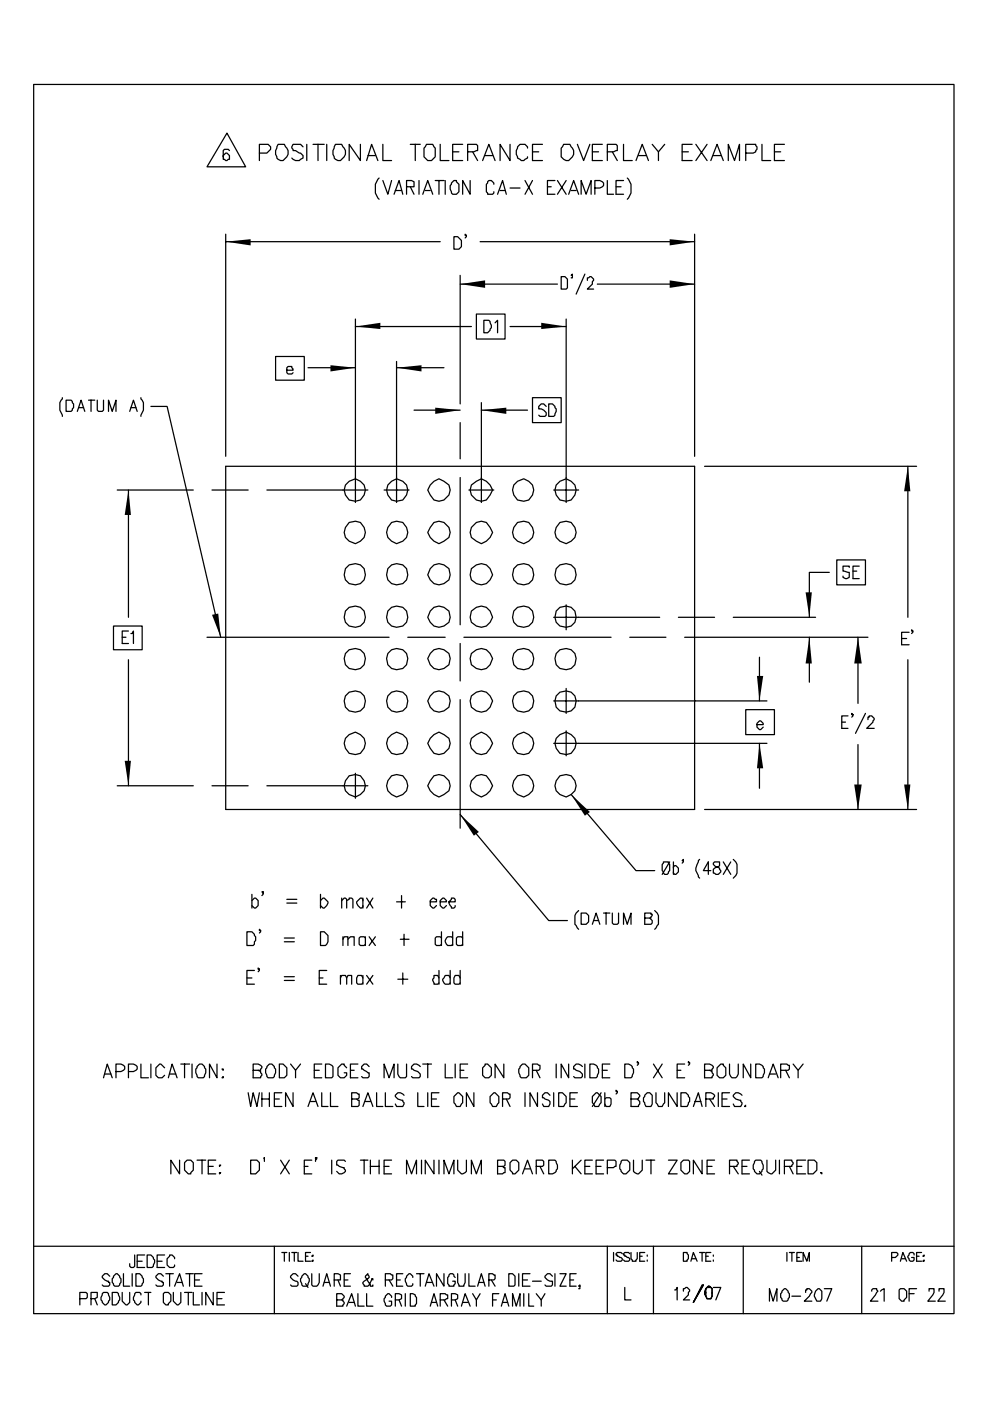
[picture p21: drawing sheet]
<svg xmlns="http://www.w3.org/2000/svg" width="210mm" height="297mm" viewBox="0 0 210 297" stroke-linecap="round" stroke-linejoin="round" font-family="sans-serif">
<g fill="none" stroke="#000" stroke-width=".26">
<path d="M7.1 17.9h195.3v260.6h-195.3zM48.2 28.2l3.9 7.2h-8.2zM48.7 31.9l-.3-.2h-.8l-.2 .2v1.9h.2l.3 .2 .8-.2v-.8l-.5-.5h-.3l-.5 .5v.2M55 32.5h1.6l.8-.8v-.6l-.5-.5h-1.9v3.4M59 30.6h1.3l.3 .5a1.51 1.51 0 0 1 .3 2.1l-.8 .8a1.02 1.02 0 0 1-1.4-.8l-.2-.5v-.8zM64.3 31.1l-.5-.5h-1.6l-.3 .5 .3 .8h.5l.8 .6h.3l.5 .5v.5l-.8 .5h-.8l-.8-.5M65.1 30.6v3.4M66.4 30.6h2.4M67.5 30.6v3.4M69.3 30.6v3.4M71.2 30.6h1.3l.3 .5a1.51 1.51 0 0 1 .2 2.1l-.8 .8a1.02 1.02 0 0 1-1.3-.8l-.3-.5v-.8zM76.5 30.6v3.4l-2.4-3.4v3.4"/>
<path d="M77.8 34l1-3.4 1.4 3.4M78.1 33h1.5M80.4 37.7a3.2 3.2 0 0 0 0 4.5M81.2 30.6v3.4h1.9M81.2 38.3l1.1 2.9 .8-2.9M86.3 39.6h1.5v-1.1l-.5-.2h-1v2.9M87 30.6h2.2M87 39.6l.8 1.6M88.1 30.6v3.4M88.9 38.3v2.9M90.5 30.6h1.3l.5 .8v1.8l-.8 .8h-.7l-.8-.8v-1.8zM92.3 38.3h1.9"/>
<path d="M93.1 38.3v2.9M93.4 30.6v3.4h1.8M94.5 38.3v2.9M95.8 38.8l.5-.5h.5v.2l.6 .6v1.6l-.6 .5h-.8l-.2-.3-.3-.8v-.8l.3-.2zM96 32.2h1.4M98.2 30.6h-2.2v3.4h2.2M99.2 32.2h1.3l.8-.3v-1l-.2-.3h-1.9v3.4M99.7 38.3v2.9l-1.5-2.9v2.9M100.3 32.2l1 1.8M102.4 34l1.3-3.4 1.3 3.4M102.9 33h1.6M104.8 39.1v-.3l-.6-.5h-.5l-.5 .8v1.6l.3 .2v.3h1l.3-.3v-.2"/>
<path d="M108.2 30.6v3.4l-2.1-3.4v3.4M108.2 39.9h2.1M111.4 38.3l1.6 2.9M111.9 31.4v-.3l-.5-.5h-1.1l-.5 .5-.3 .8v.8l.3 .8 .8 .5h.5l.8-.5v-.3M113 32.2h1.3M113 38.3l-1.6 2.9M115.1 30.6h-2.1v3.4h2.1M116.2 39.6h.7M117.7 38.3h-1.5v2.9h1.5M118.3 38.3l1.8 2.9M119.6 30.6h1.3l.3 .5a1.51 1.51 0 0 1 .2 2.1l-.8 .8h-.5l-.5-.2-.5-.6v-1.8zM120.1 38.3l-1.8 2.9"/>
<path d="M122.5 30.6l1.3 3.4 1.3-3.4M125.7 32.2h1.3M126.2 39.9h1.1l.5-.3 .3-.3v-.5l-.8-.5h-1.1v2.9M127.8 30.6h-2.1v3.4h2.1M128.9 32.2h1.3l.8-.3v-1l-.3-.3h-1.8v3.4M128.9 38.3v2.9h1.3M129.9 32.2l1.1 1.8M130.7 39.6h1.1M132.3 30.6v3.4h1.8M132.3 38.3h-1.6v2.9h1.6M133.1 37.7a3.2 3.2 0 0 1 0 4.5M134.9 34l1.4-3.4 1.3 3.4"/>
<path d="M135.5 33h1.6M138.4 30.6l1.3 1.6 1.3-1.6M139.7 32.2v1.8M144.7 32.2h1.3M146.8 30.6h-2.1v3.4h2.1M147.6 30.6l2.4 3.4M150 30.6l-2.4 3.4M150.8 34l1.3-3.4 1.4 3.4M151.3 33h1.6M154.5 34v-3.4l1.3 3.4 1.1-3.4v3.4M158.2 32.5h1.6l.5-.3v-.3l.3-.2v-.6l-.3-.2v-.3h-2.1v3.4M161.7 30.6v3.4h1.8"/>
<path d="M164.3 32.2h1.3M166.4 30.6h-2.1v3.4h2.1M47.9 51.2h45.5M47.9 49.7v47M83.6 41.2l1.1-2.9 .8 2.9M83.9 40.4h1.3M89.7 41.2l1.1-2.9 1 2.9M90.2 40.4h1.1M96.3 50.2h.8l.8 .8v1.3l-.5 .5h-1.1zM97.6 58.4v27.2M99 49.9h-.3v-.2l.3 .2v.3l-.3 .2M101.9 51.2h45.5"/>
<path d="M105.6 41.2l1-2.9 .8 2.9M106.1 40.4h1.1M119.1 58.6h.8l.5 .6v1.8l-.3 .3h-1zM120.6 41.2l1.1-2.9 1.1 2.9M121.2 40.4h1M121.4 58.4h-.2l.2-.3v.8h-.2M123.3 41.2v-2.9l1.1 2.9 1-2.9v2.9M124.1 58.1l-1.9 4.3M124.6 59.4v-.5h.3l.2-.3h.3l.5 .6v.2l-.2 .3v.5l-1.1 1.1h1.3M147.4 49.7v47M58.5 75.6h6.1v5h-6.1zM60.9 78.5h1.3l-.3-.8h-.8l-.2 .3v1l.2 .3h.8l.3-.3"/>
<path d="M65.4 78h10M75.4 67.6v38.9M75.4 69.2h24.6M84.1 76.6v29.9M84.1 78h10.1M97.6 60.2h20.7M101.1 66.6h6.1v5.3h-6.1zM102.7 67.9h1l.3 .3 .2 .8v.5l-.7 1.1h-.8zM105 68.4l.6-.5v2.7M108.2 69.2h11.9M120.1 67.6v38.9M126.7 60.2h20.7"/>
<path d="M13.2 84.3v.3l-.5 .8v1.6l.5 1.3M14 84.8h1.1l.5 .8v.8l-.5 .8h-1.1zM16.4 87.2l.8-2.4 .8 2.4M16.7 86.4h1M18.8 84.8h1.3M19.3 84.8v2.4M20.6 84.8v2.2l.3 .2h.8l.3-.2v-2.2M23 87.2v-2.4l.8 2.4 .8-2.4v2.4M27.5 87.2l.8-2.4 .8 2.4M27.8 86.4h1M29.9 84.3v.3l.5 .8v1.6l-.5 1.3M32 86.2h3.5l11.3 48.9"/>
<path d="M47.9 98.9h99.5v72.7h-99.5zM87.8 87h9.8M97.6 89.6v7.7M102.1 85.4v21.1M102.1 87h9.8M113 84.3h6.1v5.3h-6.1zM115.9 86.2l-.5-.6h-.6l-.5 .6v.5h.5l.6 .3 .5 .5v.5l-.3 .3h-1l-.3-.3M116.4 85.6h.8l.8 1.1v.5l-.3 .8-.2 .3h-1.1zM149.5 98.9h45M192.6 98.9v32M24.9 103.9h16.1M27.3 103.9v27"/>
<path d="M45 103.9h7.7M56.6 103.9h21.5M73.3 102.8l.8-.8 1.3-.5a2.48 2.48 0 0 1 2.1 1.9 2.48 2.48 0 0 1-1 2.6l-1.1 .3-1.3-.3-.8-1-.3-1.1zM74.1 110.8l1.3-.3 1.1 .3a2.49 2.49 0 0 1 1 2.6 2.49 2.49 0 0 1-2.1 1.9l-1.3-.6a2.38 2.38 0 0 1 0-3.9zM81.5 103.9h5.3M82.3 102.8l.8-.8 1-.5 1.4 .5a2.3 2.3 0 0 1 .9 2.7 2.3 2.3 0 0 1-2.3 1.6l-1-.3-.8-1-.3-1.1zM83.1 110.8l1-.3 1.4 .3a2.47 2.47 0 0 1 .9 2.7 2.47 2.47 0 0 1-2.3 1.8 2.48 2.48 0 0 1-2-1.9 2.48 2.48 0 0 1 1-2.6zM91.3 102.8l.8-.8 1-.5 1.1 .5 1 .8 .3 1.1-.3 1.1-1 1-1.1 .3-1-.3-.8-1-.5-1.1zM92.1 110.8l1-.3 1.1 .3 1 1 .3 1.1-.3 1-1 .8-1.1 .6-1-.6-.8-.8-.5-1 .5-1.1zM97.6 101.2v31.3M99.5 103.9h5.3M100 111.8l1.1-1 1-.3 1.1 .3 .8 1 .5 1.1-.5 1-.8 .8-1.1 .6-1-.6-1.1-.8-.3-1z"/>
<path d="M100 102.8l1.1-.8 1-.5 1.1 .5 .8 .8 .5 1.1-.5 1.1-.8 1-1.1 .3-1-.3-1.1-1-.3-1.1zM109 102.8l.8-.8 1.3-.5a2.48 2.48 0 0 1 2.1 1.9 2.48 2.48 0 0 1-1 2.6l-1.1 .3-1.3-.3-.8-1-.3-1.1zM109.8 110.8l1.3-.3 1.1 .3a2.49 2.49 0 0 1 1 2.6 2.49 2.49 0 0 1-2.1 1.9l-1.3-.6a2.38 2.38 0 0 1 0-3.9zM117.5 103.9h5.3M118 102.8l.8-.8 1.3-.5a2.48 2.48 0 0 1 2.1 1.9 2.48 2.48 0 0 1-1 2.6l-1.1 .3-1.3-.3-.8-1-.3-1.1zM118.8 110.8l1.3-.3 1.1 .3a2.49 2.49 0 0 1 1 2.6 2.49 2.49 0 0 1-2.1 1.9l-1.3-.6a2.38 2.38 0 0 1 0-3.9zM177.5 118.7h6.1v5.3h-6.1zM24.1 132.7h6.1v5.1h-6.1zM25.9 135.1h.8M27.3 133.8h-1.4v2.6h1.4M27.3 139.9v26.7M27.8 134.3h.2l.3-.5v2.6"/>
<path d="M43.9 135.1h38.6M86.5 135.1h8M91.3 138.6a2.3 2.3 0 0 1 2.5-1 2.3 2.3 0 0 1 1.7 2l-.3 1.3a2.47 2.47 0 0 1-2.7 1 2.47 2.47 0 0 1-1.7-2.3zM91.3 129.6a2.3 2.3 0 0 1 2.6-1 2.3 2.3 0 0 1 1.6 2.3l-.3 1a2.49 2.49 0 0 1-2.6 1 2.49 2.49 0 0 1-1.8-2zM91.3 120.6a2.3 2.3 0 0 1 2.6-1 2.3 2.3 0 0 1 1.6 2.3l-.3 1a2.49 2.49 0 0 1-2.6 1 2.49 2.49 0 0 1-1.8-2zM97.6 136.4v8M98.4 135.1h31.2M100 138.6a2.49 2.49 0 0 1 2.6-1 2.49 2.49 0 0 1 1.9 2l-.5 1.3a2.3 2.3 0 0 1-2.6 1 2.3 2.3 0 0 1-1.7-2.3zM100 129.6a2.47 2.47 0 0 1 2.7-1 2.47 2.47 0 0 1 1.8 2.3 2.48 2.48 0 0 1-1.9 2 2.48 2.48 0 0 1-2.6-1l-.3-1zM100 120.6a2.47 2.47 0 0 1 2.7-1 2.47 2.47 0 0 1 1.8 2.3 2.48 2.48 0 0 1-1.9 2 2.48 2.48 0 0 1-2.6-1l-.3-1zM117.5 130.9h22.5M120.1 128.2v5.3"/>
<path d="M133.6 135.1h7.7M143.9 130.9h7.7M145.3 135.1h38.8M155.6 130.9h17.4M161.1 139.3v9.3M171.7 135.1v9.5M175.9 121.4h-4.2v9.5M180.2 120.3v-.3h-1.3v1.1l1.3 .3v1l-.8 .3-.5-.3v-.3M181 121.1h.8M182 135.1v14M182.3 120h-1.3v2.7h1.3M191.3 135.4h1.1"/>
<path d="M192.6 139.9v31.7M192.9 134.1h-1.6v2.6h1.6M193.7 133.8h-.3v-.3l.3 .3v.3l-.3 .2M73.3 156.5l.8-.7 1.3-.6a2.48 2.48 0 0 1 2.1 1.9 2.48 2.48 0 0 1-1 2.6l-1.1 .3-1.3-.3-.8-1-.3-1.1zM82.3 156.5l.8-.7 1-.6 1.4 .6a2.3 2.3 0 0 1 .9 2.6 2.3 2.3 0 0 1-2.3 1.6l-1-.3-.8-1-.3-1.1zM92.1 155.8l1-.6 1.1 .6 1 .7 .3 1.1-.3 1.1-1 1-1.1 .3-1-.3-.8-1-.5-1.1 .5-1.1zM92.1 146.8a2.29 2.29 0 0 1 3.1 .8 2.29 2.29 0 0 1-.8 3.1 2.29 2.29 0 0 1-3.1-.8l-.5-1.3 .5-1.1zM97.6 148.3v27.3M100 156.5l1.1-.7 1-.6 1.1 .6 .8 .7 .5 1.1-.5 1.1-.8 1-1.1 .3-1-.3-1.1-1-.3-1.1zM100 147.5a2.49 2.49 0 0 1 2.6-.9 2.49 2.49 0 0 1 1.9 2l-.5 1.3a2.3 2.3 0 0 1-2.6 1 2.3 2.3 0 0 1-1.7-2.3zM109 156.5l.8-.7 1.3-.6a2.48 2.48 0 0 1 2.1 1.9 2.48 2.48 0 0 1-1 2.6l-1.1 .3-1.3-.3-.8-1-.3-1.1zM117.5 157.6h45.2"/>
<path d="M117.5 148.6h45.2M118 156.5l.8-.7 1.3-.6a2.48 2.48 0 0 1 2.1 1.9 2.48 2.48 0 0 1-1 2.6l-1.1 .3-1.3-.3-.8-1-.3-1.1zM120.1 146v5.3M120.1 155v5.2M158.2 150.5h6.1v5.3h-6.1zM160.6 153.6h1.3v-.2l-.5-.6h-.3l-.5 .6v.8l.5 .5h.3l.5-.5M161.1 157.6v9.5M178.6 153.1h.8M179.9 151.8h-1.3v2.6h1.3M181 151.5h-.3v-.2l.3 .2v.3l-.3 .2M182 157.9v13.7M183.6 151.3l-2.1 4.2"/>
<path d="M184.1 152.6v-.6h.3v-.2h.5l.6 .5-.3 .8-1.3 1.3h1.6M24.9 166.6h16.1M45 166.6h7.7M56.6 166.6h21.5M74.1 164.5l1.3-.3 1.1 .3a2.49 2.49 0 0 1 1 2.6 2.49 2.49 0 0 1-2.1 1.9l-1.3-.5a2.38 2.38 0 0 1 0-4zM75.4 164v5.2M83.1 164.5l1-.3 1.4 .3a2.47 2.47 0 0 1 .9 2.7 2.47 2.47 0 0 1-2.3 1.8 2.48 2.48 0 0 1-2-1.9 2.48 2.48 0 0 1 1-2.6zM92.1 164.5l1-.3 1.1 .3 1 1 .3 1.1-.3 1.1-1 .8-1.1 .5-1-.5-.8-.8-.5-1.1 .5-1.1zM97.6 172.7l18.8 22.5h4M100 165.5l1.1-1 1-.3 1.1 .3 .8 1 .5 1.1-.5 1.1-.8 .8-1.1 .5-1-.5-1.1-.8-.3-1.1zM109.8 164.5l1.3-.3 1.1 .3a2.49 2.49 0 0 1 1 2.6 2.49 2.49 0 0 1-2.1 1.9l-1.3-.5a2.38 2.38 0 0 1 0-4zM118.8 164.5l1.3-.3 1.1 .3a2.49 2.49 0 0 1 1 2.6 2.49 2.49 0 0 1-2.1 1.9l-1.3-.5a2.38 2.38 0 0 1 0-4z"/>
<path d="M121.2 168.5l13.7 16.1h4M149.5 171.6h45M52.4 197.6h1l.8 1v.8l-.2 .3v.5l-.3 .3h-1.3zM53.4 190.9l.6-.5h.2l.6 .5v1.1l-.6 .5h-.2l-.6-.5M53.4 189.6v2.9M55.3 197.3h-.3v-.3l.3 .3v.3l-.3 .2M55.8 189.1v.3l-.2-.3h.2v.5l-.2 .3M60.3 198.9h2.1M60.3 199.7h2.1M60.9 190.7h2.1M60.9 191.5h2.1M68 197.6h.8l.8 .7v1.4l-.5 .8h-1.1z"/>
<path d="M68 190.9l.5-.5h.3l.8 .8a1.38 1.38 0 0 1-1.1 1.3l-.5-.5M68 189.6v2.9M72.5 190.9l.5-.5h.3l.3 .3v1.8M72.5 190.4v2.1M72.8 199.1l.2-.5h.8v1.9M72.8 198.6v1.9M73.6 190.9l.5-.2v-.3h.5l.3 .3v1.8M73.8 199.1l.5-.5h.8v1.9M77 190.9v-.2l-.3-.3h-.2l-.8 .8a1.38 1.38 0 0 0 1 1.3l.3-.2v-.3M77 190.4v2.1M77.5 198.9l-.2-.3h-.8l-.3 .3v1.3l.3 .3h.8l.2-.3M77.5 198.6v1.9"/>
<path d="M77.8 190.4l1.3 2.1M78.3 198.6l1.3 1.9M79.1 190.4l-1.3 2.1M79.6 198.6l-1.3 1.9M84.1 191.2h1.9M84.9 199.1h1.9M85.2 189.9v2.6M85.7 198.1v2.4M91.3 191.2h1.3v-.5l-.8-.3-.5 .5v1.1l.5 .5h.3l.5-.5M93.4 191.2h1.3v-.3l-.5-.5h-.3l-.5 .5v1.1l.5 .5h.3l.5-.5M93.7 198.9l-.3-.3h-.8l-.3 .3v1.3l.3 .3h.8l.3-.3M93.7 197.6v2.9"/>
<path d="M95.2 191.2h1.4v-.5l-.3-.3h-.5v.3l-.6 .5v.3l.6 .8v.2h.5l.3-.2v-.3M96 198.9l-.2-.3h-.8a1.07 1.07 0 0 0 0 1.9h.8l.2-.3M96 197.6v2.9M98.2 198.9l-.3-.3h-.8l-.3 .3v1.3l.3 .3h.8l.3-.3M98.2 197.6v2.9M122.8 193.1l-.8 1v1.9l.8 1M123.3 193.6h1.1l.5 .5v1.3l-.5 .6h-1.1zM125.7 196l.8-2.4 .8 2.4M125.9 195.2h1.1M128.1 193.6h1.3M128.6 193.6v2.4M129.9 193.6v2.1l.3 .3h.8l.2-.3v-2.1"/>
<path d="M132.3 196v-2.4l.8 2.4 .8-2.4v2.4M136.8 194.6h1.3l.3-.7h-.3v-.3h-1.3v2.4h1.3l.3-.3v-.5l-.6-.6M138.9 193.1l.8 1v1.9l-.8 1M140.8 182.7h1v.3l.3 .3v1.3l-.5 .8h-.6l-.5-.8v-1.3l.3-.3zM142.1 182.7l-1.6 2.7M142.9 184.1v-.3l.2-.3h.3l.5 .6v.8l-.5 .5h-.3l-.2-.3v-.2M142.9 182.7v2.7M145 182.5h-.3l.3-.3v.5l-.3 .3M148.4 182.2l-.2 .3v.2a2.25 2.25 0 0 0 0 2.9v.3l.2 .3M150.8 184.6h-1.6l1.1-1.9v2.7M151.3 183v.3l.6 .5 .8 .3v.2l.2 .3v.3l-.5 .5h-.5l-.3-.3h-.3v-.8l1.4-.8v-.8h-1.1zM153.5 182.7l1.5 2.7"/>
<path d="M155 182.7l-1.5 2.7M155.6 182.2l.8 1.1v1.8l-.8 1.1M52.4 207.3h1M54 205.8h-1.6v2.9h1.6M55 205.5h-.2v-.3l.2 .3v.3l-.2 .2M60.3 207.1h2.1M60.3 207.9h2.1M67.7 207.3h.8M69.3 205.8h-1.6v2.9h1.6M72.2 207.3l.3-.5h.8l.3 .5v1.4M72.2 206.8v1.9M73.6 207.3l.2-.5h.8v1.9"/>
<path d="M77 207.3l-.3-.5h-.8l-.2 .5v1.1l.2 .3h.8l.3-.3M77 206.8v1.9M77.8 206.8l1.3 1.9M79.1 206.8l-1.3 1.9M84.4 207.6h2.1M85.5 206.3v2.4M93.1 207.3l-.2-.5h-.8v.5l-.3 .3 .3 1.1h.8l.2-.3M93.1 205.8v2.9M95.5 207.3l-.3-.5h-.7l-.6 .8v.3l.6 .8h.7l.3-.3M95.5 205.8v2.9M97.6 207.3l-.2-.5h-.8l-.3 .5v1.1l.3 .3h.8l.2-.3M97.6 205.8v2.9"/>
<path d="M22 228.5l.8-2.9 1 2.9M22.2 227.7h1.3M24.6 227.2h1.1l.5-.3 .3-.2v-.6l-.8-.5h-1.1v2.9M27.3 227.2h1l.5-.3 .3-.2v-.6l-.8-.5h-1v2.9M29.9 225.6v2.9h1.6M32 225.6v2.9M34.9 226.4l-.8-.8h-.2l-.8 .8v1.6l.5 .5h.8l.5-.5M35.7 228.5l.8-2.9 1.1 2.9M36 227.7h1.3M38.4 225.6h1.8M39.2 225.6v2.9M40.7 225.6v2.9"/>
<path d="M41.8 226.1l.5-.5h.6l.5 .5v.3l.3 .3v.8l-.3 .7-.3 .3h-1l-.3-.3-.3-.7v-.8l.3-.3zM46 225.6v2.9l-1.6-2.9v2.9M47.1 226.7h.3v.2zM47.1 228.5l.3-.3v.3zM52.7 231.7l.5 2.9 .5-2.9 .8 2.9 .5-2.9M53.7 226.9h1.6l.3-.8-.8-.5h-1.1v2.9h1.6l.3-.8-.3-.2v-.3l-.5-.3M55.6 231.7v2.9M55.6 233h1.5M56.6 226.1l.5-.5h.6l.5 .5v.3l.3 .3v.8l-.3 .7-.3 .3h-1l-.3-.3-.2-.7v-.8l.2-.3zM57.1 231.7v2.9M58.2 233h1.1M59.3 225.6h.8l.8 .8v1.6l-.6 .5h-1z"/>
<path d="M59.8 231.7h-1.6v2.9h1.6M61.6 225.6l1.1 1.3 1.1-1.3M62.2 231.7v2.9l-1.6-2.9v2.9M62.7 226.9v1.6M65.4 234.6l1-2.9 1.1 2.9M65.9 233.5h1M66.7 226.9h1M68.3 225.6h-1.6v2.9h1.6M68.3 231.7v2.9h1.3M69.1 225.6h.7l.8 .5v2.1l-.2 .3h-1.3zM70.1 231.7v2.9h1.6M73.6 226.4l-.6-.5v-.3h-.5l-.8 .8v1.6l.5 .5h.8l.6-.5v-.5h-.6"/>
<path d="M74.3 226.9h.8M74.6 233h1.3l.3-.3v-.7h-.3l-.2-.3h-1.1v2.9h1.3l.3-.3v-1h-.3l-.2-.3M75.9 225.6h-1.6v2.9h1.6M77 234.6l1.1-2.9 1 2.9M77.5 233.5h1.1M78.3 226.1l-.5-.5h-.5l-.6 .5v.6h.3l1.1 .8h.2v.7l-.2 .3h-1.1l-.3-.3M79.9 231.7v2.9h1.3M81.5 228.5v-2.9l1 2.9 1.1-2.9v2.9M81.8 231.7v2.9h1.5M84.4 225.6v2.1l.5 .8h1.1l.3-.3v-2.6M85.7 232.2l-.8-.5h-.5l-.5 .5v.3l.5 .5 1.1 .3v.2l.2 .3-.2 .8h-1.4l-.2-.5M88.6 231.7v2.9h1.4"/>
<path d="M89.2 226.1l-.8-.5h-.6l-.5 .5v.6l1.3 .5 .6 .5v.5l-.3 .3h-1.3l-.3-.3M89.7 225.6h1.8M90.8 225.6v2.9M90.8 231.7v2.9M91.5 233h1.1M93.1 231.7h-1.6v2.9h1.6M94.5 225.6v2.9h1.5M96.3 232.5l.8-.8h.3l.8 .8v1.3l-.6 .8h-.8l-.5-.8zM96.6 225.6v2.9M97.6 226.9h.8M99.2 225.6h-1.6v2.9h1.6M100.5 231.7v2.9l-1.5-2.9v2.9"/>
<path d="M102.9 225.6h.6l.7 .8v1.6l-.5 .5h-.8l-.5-.5v-1.6l.5-.5zM104 232.5l.8-.8h.2l.8 .8v1.3l-.5 .8h-.8l-.5-.8zM106.6 233h1.3l.3-.3v-.7h-.3l-.2-.3h-1.1v2.9M106.9 225.6v2.9l-1.9-2.9v2.9M107.4 233l.8 1.6M110.3 226.1l.6-.5h.5l.8 .8v1.6l-.5 .5h-1.1l-.3-.3-.2-.7v-.8l.2-.3zM111.4 231.7v2.9M113 226.9h1.3l.3-.2v-.8h-.3l-.3-.3h-1v2.9M113.8 226.9l.8 1.6M114 231.7v2.9l-1.6-2.9v2.9M116.7 232.2l-.5-.5h-.6l-.5 .5v.5h.3l1.3 .8v.6l-.3 .5h-1l-.3-.5M117.5 231.7v2.9"/>
<path d="M118 225.6v2.9M118.5 231.7h.8l.8 .8v1.3l-.5 .8h-1.1zM120.6 225.6v2.9l-1.5-2.9v2.9M120.9 233h1.1M122.5 231.7h-1.6v2.9h1.6M123.6 226.1l-.8-.5h-.6l-.5 .5v.6l1.3 .5 .6 .5v.5l-.3 .3h-1.3l-.3-.3M124.1 225.6v2.9M125.1 225.6h.8l.6 .3 .5 .8v.8l-.3 .7-.2 .3h-1.4zM125.7 232.5l.8-.8h.2l.8 .8v1.3l-.5 .8h-.8l-.5-.8zM127.5 231.7l-1.8 2.9M127.8 226.9h1.1M128.3 233l.3-.3h.8l.2 .3v1.1l-.2 .5h-.8l-.3-.5"/>
<path d="M128.3 231.7v2.9M129.4 225.6h-1.6v2.9h1.6M131 231.4h-.3v-.2l.3 .2v.3l-.3 .3M132.6 225.6h.7l.6 .3 .5 .8v.8l-.3 .7-.2 .3h-1.3zM133.9 233h1.6l.2-.8-.5-.5h-1.3v2.9h1.6v-.3l.2-.2v-.6l-.5-.5M135.5 225.3h-.3v-.2l.3 .2v.3l-.3 .3M136.8 232.2l.5-.5h.5l.6 .5v1.9l-.3 .5h-1l-.3-.8-.3-.3v-.8l.3-.2zM138.6 225.6l1.9 2.9M139.2 231.7v2.1l.5 .8h.8l.5-.8v-2.1M140.5 225.6l-1.9 2.9M143.7 231.7v2.9l-1.9-2.9v2.9M143.7 226.9h.8"/>
<path d="M144.5 231.7h1l.8 1v.8l-.3 .3-.2 .8h-1.3zM145.3 225.6h-1.6v2.9h1.6M146.3 225.3h-.3v-.2l.3 .2v.3l-.3 .3M147.1 234.6l1.1-2.9 .8 2.9M147.4 233.5h1.3M149.5 226.9h1.6v-.2l.2-.3v-.3l-.2-.2-.6-.3h-1v2.9h1.6l.2-.8-.2-.2v-.3l-.6-.3M149.8 233h1.5l.3-.8-.8-.5h-1v2.9M150.5 233l1.1 1.6M152.1 226.4l.8-.8h.6v.3l.5 .5v1.6l-.5 .5h-.8l-.6-.5zM152.4 231.7v2.9M153.2 233h1.1M154.8 225.6v2.1l.5 .8h.8l.5-.8v-2.1"/>
<path d="M154.8 231.7h-1.6v2.9h1.6M157.4 232.2l-.8-.5h-.5l-.5 .5v.3l.5 .5 1.1 .3v.2l.2 .3-.2 .8h-1.4l-.2-.5M158.2 234.3l-.2 .3h.2M159.3 225.6v2.9l-1.6-2.9v2.9M160.3 225.6h.8l.6 .3 .5 .8v.8l-.3 .7-.2 .3h-1.4zM163 228.5l1-2.9 1.1 2.9M163.2 227.7h1.4M165.6 226.9h1.6l.3-.2v-.8h-.3l-.2-.3h-1.4v2.9M166.7 226.9l.8 1.6M168.3 225.6l1 1.3 1.1-1.3M169.3 226.9v1.6M38.1 246v2.9l-1.9-2.9v2.9"/>
<path d="M39.2 246.5l.5-.5h.8l.5 .5v1.6l-.5 .5v.3h-.5l-.8-.8zM41.8 246h1.9M42.9 246v2.9M44.2 247.3h1M45.8 246h-1.6v2.9h1.6M46.6 247h.2l-.2 .3zM46.6 248.6h.2l-.2 .3zM53.2 246h1.3l.5 .5v1.6l-.8 .8h-1zM56.1 245.4v.8M59.5 246l1.9 2.9M61.4 246l-1.9 2.9M64.6 247.3h.8"/>
<path d="M66.1 246h-1.5v2.9h1.5M67.2 245.4l-.3 .3v-.3h.3l-.3 .8M70.4 246v2.9M73.3 246.2l-.3-.2h-1.3l-.3 .2v.8l1.6 .6v.2l.3 .3a1.02 1.02 0 0 1-1.3 .8l-.6-.5M76.5 246h1.6M77.3 246v2.9M78.6 247.3h1.8M78.6 246v2.9M80.4 246v2.9M81.5 247.3h1M83.1 246h-1.6v2.9h1.6M86.3 248.9v-2.9l1 2.9 1.1-2.9v2.9"/>
<path d="M89.4 246v2.9M92.1 246v2.9l-1.9-2.9v2.9M93.1 246v2.9M94.2 248.9v-2.9l1 2.9 1.1-2.9v2.9M97.1 246v2.1l.8 .8 .8-.3 .3-.2v-2.4M100 248.9v-2.9l1.1 2.9 1-2.9v2.9M105.6 247.3h1.3l.3-.3v-.8l-.3-.2h-1.3v2.9h1l.3-.3h.3v-1h-.3l-.3-.3M108.2 246.5l.5-.5h.8l.6 .5v1.6l-.8 .8h-.6v-.3l-.5-.5zM110.9 248.9l1-2.9 1.1 2.9M111.4 247.8h1M113.8 247.3h1.3l.3-.3v-.8l-.3-.2h-1.3v2.9M114.6 247.3l.8 1.6"/>
<path d="M116.4 246h1.3l.3 .2 .3 .8v.8l-.3 .3v.3l-.8 .5h-.8zM121.4 246v2.9M122 247.3l1.3 1.6M123.3 246l-1.9 1.8M124.1 247.3h1M125.7 246h-1.6v2.9h1.6M126.5 247.3h1M128.1 246h-1.6v2.9h1.6M128.9 247.6h1.3l.2-.3h.3v-1.1l-.3-.2h-1.5v2.9M131.8 246.2l.2-.2h1.1l.5 .5v1.6l-.8 .8h-.5l-.8-1.1v-.8zM134.4 246v2.4l.8 .5h.3l.8-.8v-2.1M137.1 246h1.8"/>
<path d="M138.1 246v2.9M141.8 246h1.9l-1.9 2.9h1.9M144.5 246.5l.5-.5h1l.3 .2v2.2l-.5 .5h-.5l-.8-.8zM149 246v2.9l-1.9-2.9v2.9M150 247.3h1.1M151.6 246h-1.6v2.9h1.6M154.8 247.3h1.6v-.3l.2-.2-.2-.8h-1.6v2.9M155.6 247.3l1 1.6M157.4 247.3h1.1M159 246h-1.6v2.9h1.6M160.1 246.2l.2-.2h1.1l.3 .2 .2 .8v.8l-.8 1.1h-.5l-.8-1.1v-.8zM161.1 248.4l.6 .7"/>
<path d="M162.7 246v2.4l.8 .5h.3l.8-.8v-2.1M165.4 246v2.9M166.4 247.3h1.6v-.3l.3-.2-.3-.8h-1.6v2.9M167.5 247.3l.8 1.6M169.1 247.3h1M170.9 246h-1.8v2.9h1.8M171.4 246h1.4l.5 .5v1.6l-.8 .8h-1.1zM174.1 248.6h.3v.3zM7.1 264.2h195.3M16.9 275.3h1.4l.2-.2v-.8l-.2-.3h-1.4v2.7M19.3 275.3h.8l.5-.2v-1.1h-1.3v2.7M20.1 275.3l.5 1.4"/>
<path d="M21.7 274.3a.94 .94 0 0 1 1.3 0l.3 1.3-.8 1.1h-.3l-.8-1.1zM23.3 270.6l-.5-.5h-.6l-.5 .5a1.38 1.38 0 0 0 1.3 1v.3h.3v.5l-.3 .3h-1l-.3-.3M23.8 274h1.1l.2 .3 .3 .8v.5l-.8 1.1h-.8zM24.6 270.1h.3l.8 1v.8l-.6 .8h-.8l-.5-.8v-.8zM25.9 274v1.9l.8 .8h.3l.5-.6v-2.1M26.2 270.1v2.6h1.3M28 270.1v2.6M28.6 266.1v2.4l-.3 .2h-.5l-.3-.2v-.6M28.8 270.1h.8l.8 1v.8l-.5 .8h-1.1zM29.1 267.4h1.1M29.9 274.5v-.2l-.3-.3h-.8l-.2 .3-.3 .8v.5l.8 1.1h.3l.5-.6v-.2M30.7 266.1h-1.6v2.6h1.6"/>
<path d="M30.7 274h1.3M31.2 266.1h.8l.8 1v.6l-.3 .8-.2 .2h-1.1zM31.5 274v2.7M33.3 267.4h1.1M34.7 274.3l.2-.3h.8l.5 .5v1.4l-.5 .5v.3h-.5l-.5-.6zM34.7 270.6l-.6-.5h-.5l-.5 .5a1.38 1.38 0 0 0 1.3 1v.3h.3v.5l-.3 .3h-1.1l-.2-.3M34.9 266.1h-1.6v2.6h1.6M35.2 270.1h1.6M36 270.1v2.6M36.8 274v1.9l.8 .8h.2l.6-.6v-2.1M37 266.9v-.3l-.5-.5h-.5v.2l-.5 .6v1.3l.5 .5h.8l.2-.2v-.3M37 272.7l1.1-2.6 .8 2.6"/>
<path d="M37.6 271.9h1M39.2 274h1.5M39.4 270.1h1.6M40 274v2.7M40.2 270.1v2.6M41 274v2.7h1.3M41.3 271.4h1M42.9 270.1h-1.6v2.6h1.6M42.9 274v2.7M45.2 274v2.7l-1.5-2.7v2.7M46 275.3h1.1M47.6 274h-1.6v2.7h1.6"/>
<path d="M58.2 264.2v14.3M59.8 265.6h1.1M60.3 265.6v1.8M61.4 265.6v1.8M61.9 265.6h1.1M62.4 265.6v1.8M63.2 270.6l-.5-.5h-.5l-.6 .5a1.38 1.38 0 0 0 1.4 1l.2 .3v.5l-.2 .3h-1.1l-.3-.3M63.2 265.6v1.8h1.1M64 270.6l.6-.5h.2l.8 1v.5l-.2 .8-.3 .3h-.8l-.3-.3-.2-.8v-.5l.2-.3zM64.8 272.2l.6 .8M64.8 266.3h.6M65.9 265.6h-1.1v1.8h1.1"/>
<path d="M66.1 266.3l.3-.2v.2zM66.1 267.4l.3-.3v.3zM66.1 270.1v2.3l.3 .3h.8l.3-.3 .2-.5v-1.8M68.5 272.7l.8-2.6 .8 2.6M68.8 271.9h1M70.9 271.4h1.3v-1.1l-.5-.2h-.8v2.6M71.4 275.6h1.1l.5-.5v-.3l-.5-.5h-1.1v2.6h1.4l.2-.8-.2-.2v-.3h-.3M71.7 271.4l.5 1.3M73 271.4h.8M73.6 276.9l1-2.6 .8 2.6M74.1 276.1h1M74.3 270.1h-1.3v2.6h1.3"/>
<path d="M75.9 274.3v2.6h1.4M77.8 274.3v2.6h1.3M79.1 271.4v-.3h-.3v.3l-.7 1.3h-.8v-.3l-.3-.2v-.3l1.3-1.1-.2-.7-.6 .5v.2l1.1 1.6v.3h.5v-.3M81.8 271.4h1.3l.2-.3v-.8h-.2l-.3-.2h-1v2.6M82.5 271.4l.8 1.3M83.1 275.1v-.3l-.6-.5h-.2l-.5 .5v.3l-.3 .2v.6l.3 .8 .2 .2h.8l.3-.2v-.8h-.6M83.9 275.6h.8l.5-.3v-.8l-.5-.2h-.8v2.6M84.1 271.4h.8M84.7 275.6l.5 1.3M85.5 270.1h-1.4v2.6h1.4M86 274.3v2.6M87 274.3h.6l.5 .2v.3l.3 .3v1.3l-.3 .3v.2h-1.1z"/>
<path d="M87.6 270.8v-.2l-.6-.5h-.2l-.8 1v.5l.3 .8 .2 .3h.8l.3-.3v-.2M88.4 270.1h1.6M89.2 270.1v2.6M90.2 272.7l.8-2.6 1.1 2.6M90.5 271.9h1M91.3 276.9l.8-2.6 .8 2.6M91.5 276.1h1.1M93.4 275.6h1.1l.2-.3h.3v-.8h-.3l-.2-.2h-1.1v2.6M94.2 270.1v2.6l-1.6-2.6v2.6M94.2 275.6l.8 1.3M95.8 275.6h.8l.5-.3v-.8l-.5-.2h-.8v2.6M96.6 270.8l-.6-.7h-.5l-.3 .2v.3l-.2 .2v1.4l.2 .2v.3h1.1v-.3l.3-.2v-.6h-.6"/>
<path d="M96.6 275.6l.5 1.3M97.1 270.1v1.8l.3 .8h1l.3-.8v-1.8M97.9 276.9l.8-2.6 1 2.6M98.2 276.1h1M99.5 270.1v2.6h1.3M100.3 274.3l.8 1.3 .8-1.3M101.1 275.6v1.3M101.3 272.7l.8-2.6 .8 2.6M101.6 271.9h1.1M103.7 271.4h1.1l.2-.3v-.8h-.2l-.3-.2h-.8v2.6M104.2 271.4l.8 1.3M104.5 275.6h.8"/>
<path d="M105.8 274.3h-1.3v2.6M106.4 276.9l.8-2.6 .7 2.6M106.6 276.1h1.1M107.9 270.1h.8l.6 .5v1.8l-.3 .3h-1.1zM108.7 276.9v-2.6l.8 2.6 .8-2.6v2.6M110.1 270.1v2.6M110.9 271.4h1M111.1 274.3v2.6M112.2 274.3v2.6h1M112.4 270.1h-1.5v2.6h1.5M113 271.6h1.8M113.8 274.3l1 1.3 .8-1.3"/>
<path d="M114.8 275.6v1.3M117.2 270.6l-.5-.5h-.5l-.6 .5a1.42 1.42 0 0 0 1.6 1v.8l-.3 .3h-1l-.3-.3M117.7 270.1v2.6M118.8 270.1h1.3l-1.3 2.6h1.3M120.9 271.4h.8M122.2 270.1h-1.3v2.6h1.3M123 272.7h-.2l.2-.3v.8h-.2M128.9 264.2v14.3M130.2 265.6v1.8M132 265.8l-.2-.2h-.8l-.3 .2v.3h.3v.2h.2l.8 .6v.2l-.2 .3h-.8l-.3-.3M132.6 273v2.6h1.3M133.6 265.8l-.3-.2h-.7l-.3 .2v.3h.3v.2h.2l.8 .6v.2l-.3 .3h-.7l-.3-.3"/>
<path d="M133.9 265.6v1.3l.2 .2v.3h.8v-.3l.3-.2v-1.3M135.7 266.3h.6M136.8 265.6h-1.1v1.8h1.1M137.3 266.1v.2zM137.3 267.1v.3zM138.6 264.2v14.3M143.1 273.5h.3l.3-.5v2.6M145 265.6h.8v.2l.2 .3v.8l-.2 .2v.3h-.8zM145 273.8v-.6h.3l.2-.2h.3l.5 .5v.3l-.3 .2v.5l-1 1.1h1.3M146.6 267.4l.5-1.8 .8 1.8M146.8 266.9h.8M148.4 265.6h1.1"/>
<path d="M149 265.6v1.8M149.8 266.3h.5M150.8 265.6h-1v1.8h1M151.3 266.1v.2zM151.3 267.1v.3zM151.3 273h1.6l-1 2.6M157.7 264.2v14.3M163.2 275.9v-2.7l.8 2.7 .8-2.7v2.7M165.9 273.8l.5-.6h.3l.5 .6v.2l.3 .3v.8l-.5 .8h-.8l-.3-.3v-.3l-.3-.2v-.8l.3-.3zM167 265.6v1.8M167.5 265.6h1M168 265.6v1.8"/>
<path d="M168 274.8h1.9M169.1 266.6h.5M170.1 265.6h-1v1.8h1M170.4 267.4v-1.8l.8 1.8 .5-1.8v1.8M170.9 274v-.5h.3v-.3h.5l.5 .6v.2l-.5 .8-1 1.1h1.5M173 273.8l.6-.6h.2l.6 .6v1.5l-.3 .6h-.8l-.5-1.1zM174.9 273.2h1.6l-1.1 2.7M182.8 264.2v14.3M184.9 273.8v-.3l.3-.3h.8v.3l.3 .3-1.6 2.1h1.6M186.8 273.8l.8-.6v2.7M189.2 266.6h.8l.5-.5v-.3l-.3-.2h-1v1.8M190.8 273.5l.2-.3h.8l.6 .6v1.3l-.6 .5v.3h-.5l-.5-.6z"/>
<path d="M191 267.4l.6-1.8 .8 1.8M191.3 266.9h.8M192.9 274.3h1M193.9 266.1v-.3l-.2-.2h-.6l-.2 .2-.3 .8 .5 .8h.6l.2-.3v-.5h-.5M194.5 273.2h-1.6v2.7M194.5 266.3h.5M195.5 265.6h-1v1.8h1M195.8 266.3l.3-.2v.2zM196.1 267.1v.3h-.3zM197.1 273.8v-.6h1.1v.8l-1.4 1.9h1.6M199.2 273.8v-.6h1.1v.8l-.3 .5-1 1.4h1.6"/>
<circle cx="75.2" cy="130.7" r="2.29"/>
<circle cx="75.2" cy="139.7" r="2.29"/>
<circle cx="75.2" cy="121.8" r="2.29"/>
<circle cx="84.2" cy="139.7" r="2.29"/>
<circle cx="84.2" cy="130.7" r="2.29"/>
<circle cx="84.2" cy="121.8" r="2.29"/>
<circle cx="111" cy="130.7" r="2.29"/>
<circle cx="111" cy="121.8" r="2.29"/>
<circle cx="111" cy="139.7" r="2.29"/>
<circle cx="119.9" cy="130.7" r="2.29"/>
<circle cx="119.9" cy="139.7" r="2.29"/>
<circle cx="119.9" cy="121.8" r="2.29"/>
<circle cx="75.2" cy="148.7" r="2.29"/>
<circle cx="84.2" cy="148.7" r="2.29"/>
<circle cx="111" cy="148.7" r="2.29"/>
<circle cx="119.9" cy="148.7" r="2.29"/>
</g>
<g fill="#000" stroke="#000" stroke-width=".26">
<path d="M149.2 272.4l-2.1 3.7zM149.5 274.3l.3 .5zM149.8 274.8l.2 .5zM149.8 273.2l-.3 .8zM150 275.3h.3zM150 273l-.2 .2zM150.3 275.3h.2zM150 273h.3zM150.5 273h.3zM150.5 275.3h.3zM150.8 273l.3 .2zM151.1 274.8l-.3 .5z"/>
<path d="M151.1 274.3v.5zM151.1 274v.3zM151.1 273.2v.8z"/>
<path d="M149 272.4h.2l-2.1 3.7z" fill-rule="evenodd"/>
<path d="M149.5 274h.3l-.3 .3z" fill-rule="evenodd"/>
<path d="M149.5 274.3h.3v.5z" fill-rule="evenodd"/>
<path d="M149.8 274v.3h-.3z" fill-rule="evenodd"/>
<path d="M149.8 273.2v.8h-.3z" fill-rule="evenodd"/>
<path d="M150.3 272.7l.2 .3h-.2z" fill-rule="evenodd"/>
<path d="M150.3 272.7v.3h-.3z" fill-rule="evenodd"/>
<path d="M150.3 272.7h.2v.3z" fill-rule="evenodd"/>
<path d="M150.5 272.7l.3 .3h-.3z" fill-rule="evenodd"/>
</g>
<g fill="#000">
<path d="M47.9 51.2l5.3-.5v1.3zM97.6 60.2l5.3-.8v1.6zM142.1 50.7l5.3 .5-5.3 .8zM70.1 77.4l5.3 .6-5.3 .8zM75.4 69.2l5.3-.8v1.4zM84.1 78l5.3-.6v1.4zM114.8 68.4l5.3 .8-5.3 .6zM142.1 59.4l5.3 .8-5.3 .8zM92.3 86.4l5.3 .6-5.3 .8zM102.1 87l5.3-.6v1.4zM27.3 103.9l.5 5.3h-1.3zM192.6 98.9l.5 5.3h-1.3z"/>
<path d="M45 130.4l1.3-.3 .5 5zM170.9 125.6h1.3l-.5 5.3zM160.6 143.3h1.3l-.8 5.3zM171.7 135.1l.5 5.6h-1.3zM182 135.1l.8 5.6h-1.6zM26.5 161.3h1.3l-.5 5.3zM97.6 172.7l4 3.7-1.1 .8zM121.2 168.5l3.9 3.7-1 .7zM161.1 157.6l.8 5.3h-1.3zM181.2 166.3h1.6l-.8 5.3zM191.8 166.3h1.3l-.5 5.3z"/>
</g>
</svg>
